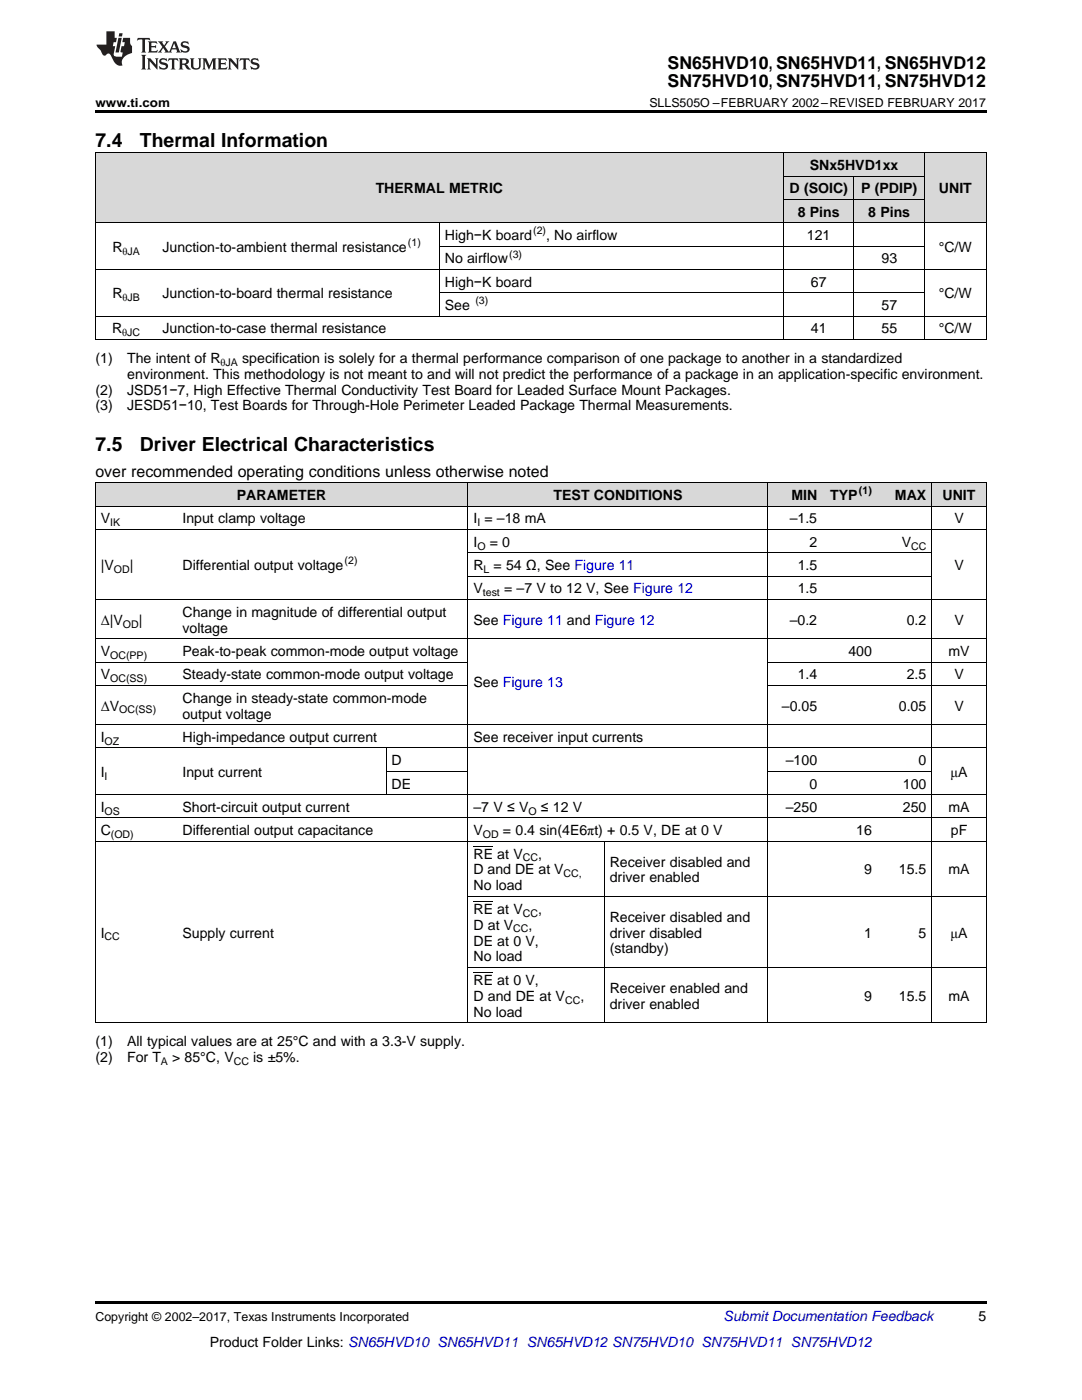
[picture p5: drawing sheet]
<svg xmlns="http://www.w3.org/2000/svg" width="216mm" height="279mm" viewBox="0 0 216 279" stroke-linecap="round" stroke-linejoin="round" font-family="sans-serif">
<defs><g id="words">
<g font-size="3.9">
<text x="19" y="29.3">7.4</text>
<text x="27.9" y="29.3">Thermal Information</text>
<text x="19" y="90">7.5</text>
<text x="27.9" y="90">Driver Electrical Characteristics</text>
</g>
<g font-size="3.5">
<text x="133.2" y="13.8">SN65HVD10, SN65HVD11, SN65HVD12</text>
<text x="133.2" y="17.3">SN75HVD10, SN75HVD11, SN75HVD12</text>
</g>
<text font-size="3.2" x="19" y="95.1">over recommended operating conditions unless otherwise noted</text>
<g font-size="2.8">
<text x="161.6" y="33.9">SNx5HVD1xx</text>
<text x="75" y="38.6">THERMAL METRIC</text>
<text x="157.6" y="38.6">D (SOIC)</text>
<text x="171.8" y="38.6">P (PDIP)</text>
<text x="187.4" y="38.6">UNIT</text>
<text x="88.8" y="47.9">High−K board</text>
<text x="109" y="47.9">, No airflow</text>
<text x="159.2" y="43.3">8 Pins</text>
<text x="161" y="47.9">121</text>
<text x="173.2" y="43.3">8 Pins</text>
<text x="22.4" y="50.2">R</text>
<text x="32.4" y="50.2">Junction-to-ambient thermal resistance</text>
<text x="88.8" y="52.6">No airflow</text>
<text x="175.9" y="52.6">93</text>
<text x="187.3" y="50.2">°C/W</text>
<text x="22.4" y="59.5">R</text>
<text x="32.4" y="59.5">Junction-to-board thermal resistance</text>
<text x="88.8" y="57.2">High−K board</text>
<text x="161.8" y="57.2">67</text>
<text x="187.3" y="59.5">°C/W</text>
<text x="88.8" y="61.9">See</text>
<text x="175.9" y="61.9">57</text>
<text x="22.4" y="66.5">R</text>
<text x="32.4" y="66.5">Junction-to-case thermal resistance</text>
<text x="161.8" y="66.5">41</text>
<text x="175.9" y="66.5">55</text>
<text x="187.3" y="66.5">°C/W</text>
<text x="19" y="72.4">(1)</text>
<text x="25.4" y="72.4">The intent of R</text>
<text x="25.4" y="75.6">environment. This methodology is not meant to and will not predict the performance of a package in an application-specific environment.</text>
<text x="48.3" y="72.4">specification is solely for a thermal performance comparison of one package to another in a standardized</text>
<text x="19" y="78.7">(2)</text>
<text x="19" y="81.9">(3)</text>
<text x="25.4" y="78.7">JSD51−7, High Effective Thermal Conductivity Test Board for Leaded Surface Mount Packages.</text>
<text x="25.4" y="81.9">JESD51−10, Test Boards for Through-Hole Perimeter Leaded Package Thermal Measurements.</text>
<text x="47.3" y="99.8">PARAMETER</text>
<text x="110.5" y="99.8">TEST CONDITIONS</text>
<text x="157.9" y="99.8">MIN</text>
<text x="165.7" y="99.8">TYP</text>
<text x="178.6" y="99.8">MAX</text>
<text x="188.1" y="99.8">UNIT</text>
<text x="20.1" y="104.5">V</text>
<text x="36.4" y="104.5">Input clamp voltage</text>
<text x="94.5" y="104.5">I = –18 mA</text>
<text x="157.6" y="104.5">–1.5</text>
<text x="190.4" y="104.5">V</text>
<text x="20.1" y="113.8">|V</text>
<text x="25.9" y="113.8">|</text>
<text x="36.4" y="113.8">Differential output voltage</text>
<text x="94.5" y="109.1">I</text>
<text x="94.5" y="113.8">R</text>
<text x="97.7" y="109.1">= 0</text>
<text x="98.5" y="113.8">= 54 Ω, See Figure 11</text>
<text x="159.2" y="113.8">1.5</text>
<text x="161.5" y="109.1">2</text>
<text x="179.9" y="109.1">V</text>
<text x="190.4" y="113.8">V</text>
<text x="94.5" y="118.4">V</text>
<text x="100.6" y="118.4">= –7 V to 12 V, See Figure 12</text>
<text x="159.2" y="118.4">1.5</text>
<text x="20.1" y="124.7">Δ|V</text>
<text x="27.7" y="124.7">|</text>
<text x="36.4" y="123.1">Change in magnitude of differential output</text>
<text x="94.5" y="124.7">See Figure 11 and Figure 12</text>
<text x="157.6" y="124.7">–0.2</text>
<text x="180.9" y="124.7">0.2</text>
<text x="190.4" y="124.7">V</text>
<text x="20.1" y="130.9">V</text>
<text x="36.4" y="126.3">voltage</text>
<text x="36.4" y="130.9">Peak-to-peak common-mode output voltage</text>
<text x="169.3" y="130.9">400</text>
<text x="189.3" y="130.9">mV</text>
<text x="20.1" y="135.6">V</text>
<text x="36.4" y="135.6">Steady-state common-mode output voltage</text>
<text x="94.5" y="137.2">See Figure 13</text>
<text x="159.2" y="135.6">1.4</text>
<text x="180.9" y="135.6">2.5</text>
<text x="190.4" y="135.6">V</text>
<text x="20.1" y="141.8">ΔV</text>
<text x="36.4" y="140.2">Change in steady-state common-mode</text>
<text x="36.4" y="143.4">output voltage</text>
<text x="156" y="141.8">–0.05</text>
<text x="179.4" y="141.8">0.05</text>
<text x="190.4" y="141.8">V</text>
<text x="20.1" y="148.1">I</text>
<text x="36.4" y="148.1">High-impedance output current</text>
<text x="94.5" y="148.1">See receiver input currents</text>
<text x="20.1" y="155">I</text>
<text x="36.4" y="155">Input current</text>
<text x="78.1" y="152.7">D</text>
<text x="156.8" y="152.7">–100</text>
<text x="183.3" y="152.7">0</text>
<text x="189.7" y="155">μA</text>
<text x="78.1" y="157.4">DE</text>
<text x="161.5" y="157.4">0</text>
<text x="180.2" y="157.4">100</text>
<text x="20.1" y="162">I</text>
<text x="20.1" y="166.7">C</text>
<text x="36.4" y="162">Short-circuit output current</text>
<text x="36.4" y="166.7">Differential output capacitance</text>
<text x="94.5" y="162">–7 V ≤ V</text>
<text x="94.5" y="166.7">V</text>
<text x="100.4" y="166.7">= 0.4 sin(4E6πt) + 0.5 V, DE at 0 V</text>
<text x="107.9" y="162">≤ 12 V</text>
<text x="156.8" y="162">–250</text>
<text x="170.9" y="166.7">16</text>
<text x="180.2" y="162">250</text>
<text x="189.3" y="162">mA</text>
<text x="189.7" y="166.7">pF</text>
<text x="94.5" y="171.3">RE at V</text>
<text x="107.4" y="171.3">,</text>
<text x="121.7" y="172.9">Receiver disabled and</text>
<text x="94.5" y="174.5">D and DE at V</text>
<text x="94.5" y="177.7">No load</text>
<text x="121.7" y="176.1">driver enabled</text>
<text x="172.4" y="174.5">9</text>
<text x="179.4" y="174.5">15.5</text>
<text x="189.3" y="174.5">mA</text>
<text x="94.5" y="182.4">RE at V</text>
<text x="94.5" y="185.5">D at V</text>
<text x="105.5" y="185.5">,</text>
<text x="107.4" y="182.4">,</text>
<text x="121.7" y="183.9">Receiver disabled and</text>
<text x="20.1" y="187.1">I</text>
<text x="36.4" y="187.1">Supply current</text>
<text x="94.5" y="188.7">DE at 0 V,</text>
<text x="94.5" y="191.9">No load</text>
<text x="121.7" y="187.1">driver disabled</text>
<text x="121.7" y="190.3">(standby)</text>
<text x="172.4" y="187.1">1</text>
<text x="183.3" y="187.1">5</text>
<text x="189.7" y="187.1">μA</text>
<text x="94.5" y="196.5">RE at 0 V,</text>
<text x="94.5" y="199.7">D and DE at V</text>
<text x="94.5" y="202.9">No load</text>
<text x="115.8" y="199.7">,</text>
<text x="121.7" y="198.1">Receiver enabled and</text>
<text x="121.7" y="201.3">driver enabled</text>
<text x="172.4" y="199.7">9</text>
<text x="179.4" y="199.7">15.5</text>
<text x="189.3" y="199.7">mA</text>
<text x="19" y="208.7">(1)</text>
<text x="25.4" y="208.7">All typical values are at 25°C and with a 3.3-V supply.</text>
<text x="19" y="211.9">(2)</text>
<text x="25.4" y="211.9">For T</text>
<text x="34.4" y="211.9">&gt; 85°C, V</text>
<text x="50.5" y="211.9">is ±5%.</text>
<text x="195.3" y="263.6">5</text>
<text x="41.8" y="268.9">Product Folder Links: SN65HVD10 SN65HVD11 SN65HVD12 SN75HVD10 SN75HVD11 SN75HVD12</text>
</g>
<text font-size="2.8" fill="#0000c8" x="144.4" y="263.6">Submit Documentation Feedback</text>
<g font-size="2.5">
<text x="19" y="21.4">www.ti.com</text>
<text x="129.6" y="21.4">SLLS505O –FEBRUARY 2002–REVISED FEBRUARY 2017</text>
<text x="19" y="263.6">Copyright © 2002–2017, Texas Instruments Incorporated</text>
</g>
<g font-size="2.1">
<text x="106.4" y="46.8">(2)</text>
<text x="24.4" y="50.8">θJA</text>
<text x="81.4" y="49.1">(1)</text>
<text x="101.6" y="51.4">(3)</text>
<text x="24.4" y="60.1">θJB</text>
<text x="94.9" y="60.7">(3)</text>
<text x="24.4" y="67.1">θJC</text>
<text x="44" y="73">θJA</text>
<text x="171.4" y="98.7">(1)</text>
<text x="22" y="105">IK</text>
<text x="95.2" y="105">I</text>
<text x="68.8" y="112.6">(2)</text>
<text x="95.2" y="109.7">O</text>
<text x="181.8" y="109.7">CC</text>
<text x="22.7" y="114.3">OD</text>
<text x="96.3" y="119">test</text>
<text x="96.5" y="114.3">L</text>
<text x="24.5" y="125.2">OD</text>
<text x="22" y="131.5">OC(PP)</text>
<text x="22" y="136.1">OC(SS)</text>
<text x="23.8" y="142.4">OC(SS)</text>
<text x="20.9" y="148.6">OZ</text>
<text x="20.9" y="155.6">I</text>
<text x="20.9" y="162.6">OS</text>
<text x="22.1" y="167.3">(OD)</text>
<text x="96.3" y="167.3">OD</text>
<text x="105.4" y="162.6">O</text>
<text x="104.3" y="171.9">CC</text>
<text x="112.5" y="175.1">CC,</text>
<text x="104.3" y="182.9">CC</text>
<text x="20.9" y="187.7">CC</text>
<text x="102.4" y="186.1">CC</text>
<text x="112.7" y="200.3">CC</text>
<text x="32.1" y="212.5">A</text>
<text x="46.6" y="212.5">CC</text>
</g>
</g></defs>
<g fill="#d8d8d8">
<path d="M19 96.4h16.3v4.7h-16.3z"/>
<path d="M35.3 96.4h41.8v4.7h-41.8z"/>
<path d="M77.1 96.4h16.3v4.7h-16.3z"/>
<path d="M93.4 96.4h27.2v4.7h-27.2z"/>
<path d="M120.6 96.4h32.7v4.7h-32.7z"/>
<path d="M153.3 96.4h10.9v4.7h-10.9z"/>
<path d="M164.2 96.4h10.8v4.7h-10.8z"/>
<path d="M175 96.4h10.9v4.7h-10.9z"/>
<path d="M185.9 96.4h10.9v4.7h-10.9z"/>
<path d="M19 30.6h12.4v13.9h-12.4z"/>
<path d="M31.4 30.6h56.3v13.9h-56.3z"/>
<path d="M87.7 30.6h68.7v13.9h-68.7z"/>
<path d="M184.5 30.6h12.3v13.9h-12.3z"/>
<path d="M156.4 39.9h14v4.6h-14z"/>
<path d="M170.4 39.9h14.1v4.6h-14.1z"/>
<path d="M156.4 35.2h14v4.7h-14z"/>
<path d="M170.4 35.2h14.1v4.7h-14.1z"/>
<path d="M156.4 30.6h14v4.6h-14z"/>
<path d="M170.4 30.6h14.1v4.6h-14.1z"/>
</g>
<g fill="#000">
<path d="M19 22h177.8v.5h-177.8zM19 67.8h.2zM87.6 67.8h.1zM156.2 67.8h.2zM170.3 67.8h.1zM184.4 67.8h.1zM196.7 67.8h.1zM19 204.1l.2 .1zM77 204.1l.1 .1zM93.3 204.1l.1 .1zM120.5 204.1l.1 .1zM153.2 204.1l.1 .1z"/>
<path d="M164.1 204.1l.1 .1zM174.9 204.1l.1 .1zM185.8 204.1l.1 .1zM196.7 204.1l.1 .1zM19 259.7h177.8v.5h-177.8z"/>
</g>
<g fill="none" stroke="#000" stroke-width=".2">
<path d="M19 30.5h177.8M19.1 30.5v37.3M156.3 30.5v37.3M156.4 39.8h28.1M156.4 35.2h28.1M170.4 35.2v32.6M184.4 30.5v37.3M196.8 30.5v37.3M19 53.8h177.8M19 44.5h177.8M87.6 44.5v18.6M87.7 58.4h96.8"/>
<path d="M87.7 49.1h96.8M19 67.8h177.8M19 63.1h177.8M19 96.4h177.8M19.1 96.4v107.8M93.4 96.4v107.8M153.2 96.4v107.8M185.9 96.4v107.8M196.8 96.4v107.8M19 119.6h177.8M19 105.7h177.8M19 101h177.8"/>
<path d="M93.4 115h92.5M93.4 110.3h92.5M19 136.8h74.4M19 132.1h74.4M19 127.5h177.8M153.3 136.8h43.5M153.3 132.1h43.5M19 158.6h177.8M19 149.3h177.8M19 144.6h177.8M77 149.3v9.3M77.1 153.9h16.3"/>
<path d="M153.3 153.9h32.6M19 167.9h177.8M19 163.2h177.8M93.4 178.9h103.4M120.6 167.9v36.3M93.4 193.1h103.4M19 204.1h177.8"/>
</g>
<g fill="#231f20">
<path d="M27.5 7.6l-.1 .5 .4-.2h.6v.1v2.1l-.2 .4h1l-.3-.4v-2.1l.1-.1h.5l.5 .2-.2-.5zM29.5 8.3l.2 .3v1.5l-.2 .4h1.8l.2-.6a1.04 1.04 0 0 1-1.3 .2v-.7h.6l.3 .2v-.6l-.3 .2h-.6v-.6l.8-.1 .4 .3-.2-.5zM31.5 8.3l.9 1.1-.9 1.1h.8l-.2-.2 .5-.7 .4 .7-.2 .2h1.5l-.1-.2 .1-.4h.9l.1 .4-.2 .2h1l-.3-.3-.7-1.9h-.5l-.9 2-.8-1 .9-1h-.8l.1 .3-.3 .5-.4-.6 .2-.2zM34.7 8.6l.4 1h-.7zM36.3 8.4a.63 .63 0 0 0-.2 .7 .63 .63 0 0 0 .6 .4l.6 .2 .1 .2a.75 .75 0 0 1-.7 .4 .75 .75 0 0 1-.6-.5l.1 .7 .1-.1a1.11 1.11 0 0 0 1.5-.6 1.13 1.13 0 0 0-1.2-.8l-.1-.4a1.04 1.04 0 0 1 1.2 .2l-.2-.5-.1 .1-.5-.2zM28.2 10.9l.2 .4v2.2l-.2 .4h1l-.3-.4v-2.2l.3-.4zM29.3 11.6l.3 .4v1.5l-.3 .4h.8l-.2-.4v-1.3l1.5 1.7v-1.9l.2-.4h-.7l.2 .4v.9l-1.1-1.3zM32 11.8a.62 .62 0 0 0-.2 .7 .62 .62 0 0 0 .6 .4l.6 .1 .1 .3a.76 .76 0 0 1-.7 .3 .76 .76 0 0 1-.6-.4l.1 .7 .1-.1a1.11 1.11 0 0 0 1.5-.6 1.13 1.13 0 0 0-1.2-.8l-.1-.4a1.04 1.04 0 0 1 1.2 .2l-.2-.6-.1 .1-.5-.1zM33.7 11.6l-.2 .6a.61 .61 0 0 1 .8-.3v1.6l-.2 .4h.9l-.2-.4v-1.6a.63 .63 0 0 1 .8 .3l-.2-.6zM35.6 11.6l.3 .4v1.5l-.3 .4h1l-.2-.2v-.8l.5 .2a.76 .76 0 0 0 1.2 .7l-1-1a.58 .58 0 0 0 .6-.5 .58 .58 0 0 0-.5-.6zM36.4 11.9h.1a.45 .45 0 0 1 .5 .1 .45 .45 0 0 1 .1 .5l-.7 .2zM37.9 11.6l.2 .2a2.17 2.17 0 0 0 .3 1.9 .99 .99 0 0 0 1.6-.6v-1.1l.2-.4h-.7l.2 .2a1.92 1.92 0 0 1-.2 1.8 .6 .6 0 0 1-.9-.5v-1.1l.2-.4zM40.4 11.6l.2 .4v1.5l-.2 .4h.7l-.2-.4v-1.4l.8 1.8 .8-1.8v1.4l-.2 .4h.9l-.2-.4v-1.5l.2-.4h-.8l-.6 1.5-.6-1.5zM43.4 11.6l.2 .4v1.5l-.2 .4h1.8l.2-.6a1.04 1.04 0 0 1-1.3 .1v-.6h.5l.4 .2v-.6l-.4 .2h-.5v-.7h.8l.3 .3-.1-.6zM45.5 11.6l.2 .4v1.5l-.2 .4h.7l-.2-.4v-1.3l1.5 1.7v-1.9l.2-.4h-.7l.2 .4v.9l-1.1-1.3zM47.9 11.6l-.1 .6a.61 .61 0 0 1 .8-.3v1.6l-.3 .4h1l-.3-.4 .1-1.6a.63 .63 0 0 1 .7 .3l-.1-.6zM50.2 11.8a.62 .62 0 0 0-.2 .7 .62 .62 0 0 0 .6 .4l.6 .1 .2 .3a.76 .76 0 0 1-.8 .3 .76 .76 0 0 1-.6-.4l.1 .7 .2-.1a1.11 1.11 0 0 0 1.5-.6 1.13 1.13 0 0 0-1.3-.8l-.1-.4a1.04 1.04 0 0 1 1.2 .2l-.1-.6-.2 .1-.5-.1z"/>
<path d="M21.2 6.3v2.6h-1.9l.1 .4 .7 .9a.91 .91 0 0 0 1 .8 .56 .56 0 0 1 .5-.3 .56 .56 0 0 1 .5 .3l.4 .8a1.53 1.53 0 0 0 1.9 1.2 1.54 1.54 0 0 1 1-2.1l.9-.3v-1.4a1.52 1.52 0 0 1-.3-1.6h-1.4l-.2 .8h.5l-.2 .8h-.4l-.2 1v.2l.4 .1-.2 .8a1.93 1.93 0 0 1-1.6-.3l.3-1.8h-.5l.2-.8h.4l.2-.8h-.4v-1.3zM23.6 7.6l-.6 2.9h.7l.6-2.9zM23.8 6.6l-.1 .7h.6l.2-.7z"/>
</g>
<path d="M94.5 179.9h3.9M94.5 168.9h3.9M94.5 194h3.9" fill="none" stroke="#000" stroke-width=".2"/>
<use href="#words"/>
</svg>
